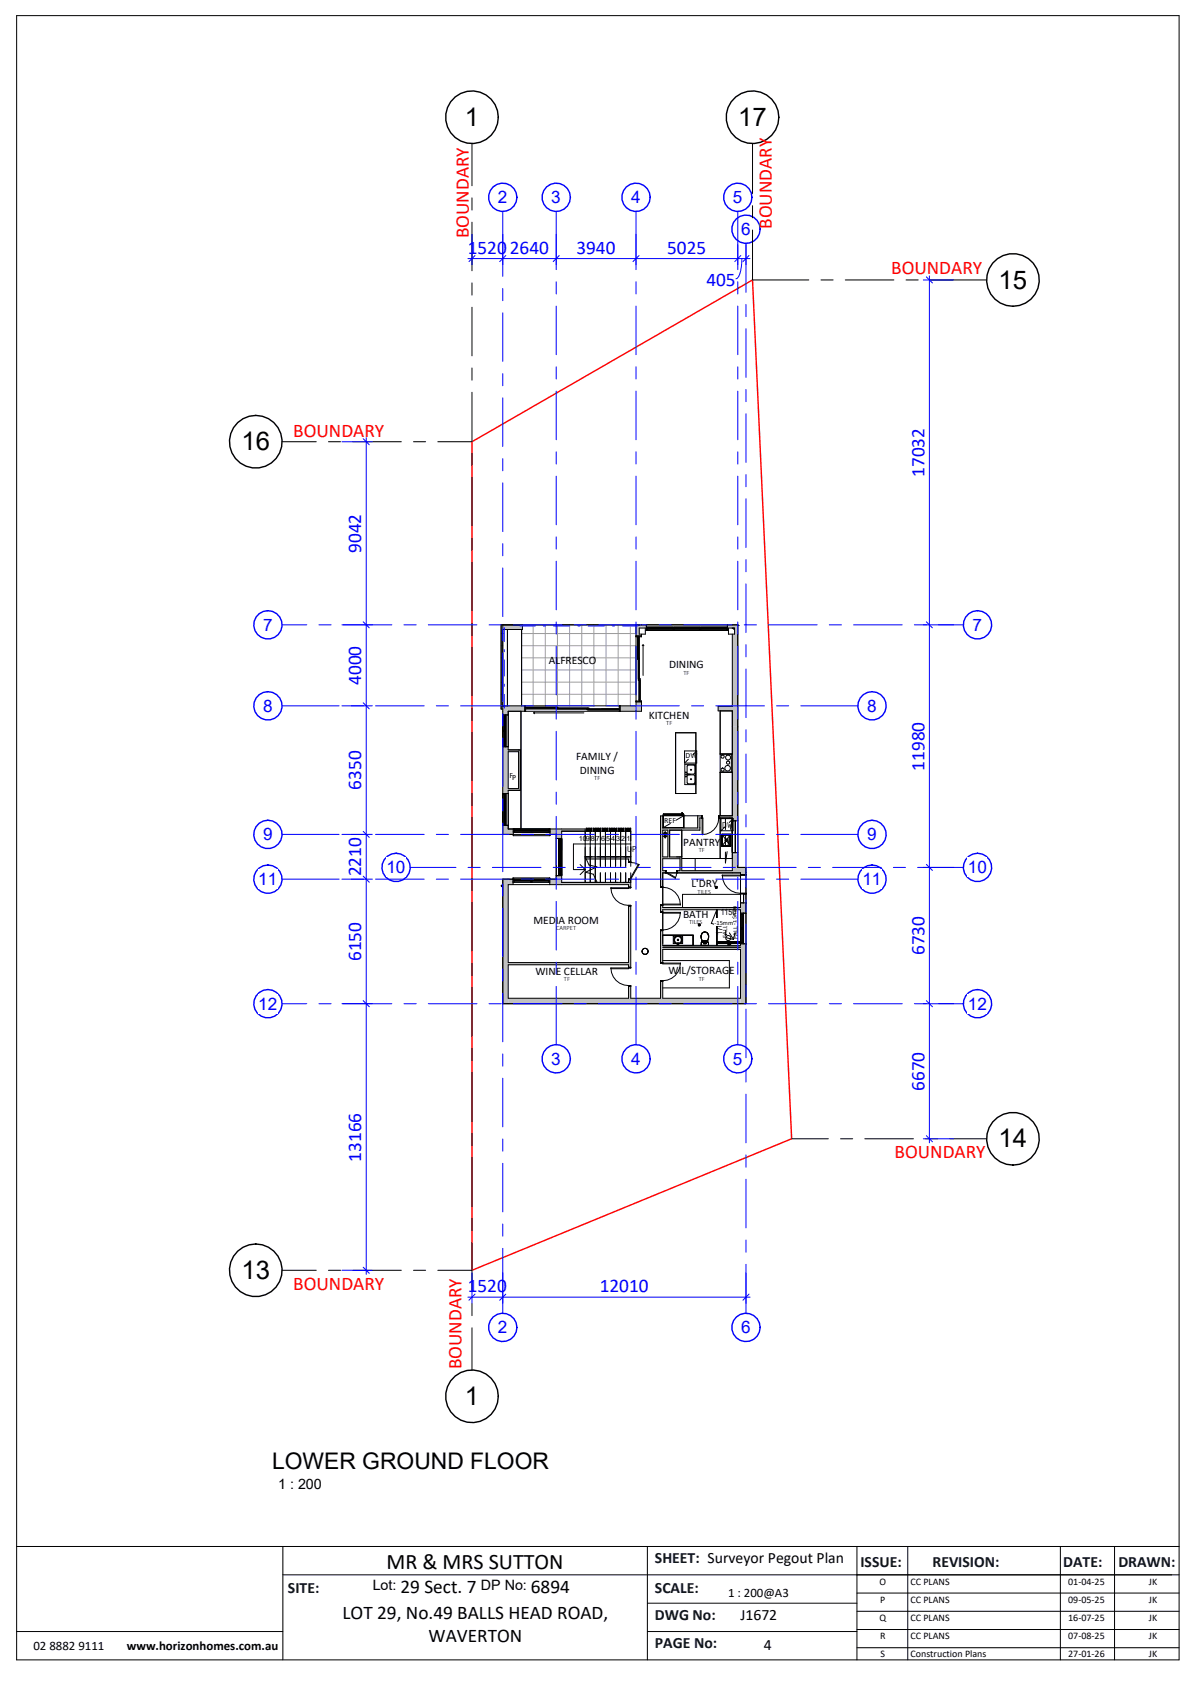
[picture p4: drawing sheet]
<svg xmlns="http://www.w3.org/2000/svg" width="297mm" height="420mm" viewBox="0 0 297 420" stroke-linecap="round" stroke-linejoin="round" font-family="sans-serif">
<defs><g id="words">
<g font-size="6.3">
<text x="114.7" y="31.1">1</text>
<text x="182.2" y="31.1">17</text>
<text x="246.5" y="71.3">15</text>
<text x="59.6" y="111.2">16</text>
<text x="246.5" y="283.3">14</text>
<text x="59.6" y="315.8">13</text>
<text x="114.7" y="346.9">1</text>
</g>
<text font-size="5.6" x="67.2" y="362.7">LOWER GROUND FLOOR</text>
<text font-size="5.5" x="95.4" y="387.3">MR &amp; MRS SUTTON</text>
<g font-size="4.8" fill="#f00">
<text x="115.7" y="58.8" transform="rotate(-90 115.7 58.8)">BOUNDARY</text>
<text x="190.5" y="56.5" transform="rotate(-90 190.5 56.5)">BOUNDARY</text>
<text x="220" y="67.5">BOUNDARY</text>
<text x="72.4" y="107.9">BOUNDARY</text>
<text x="220.9" y="285.9">BOUNDARY</text>
<text x="72.4" y="318.4">BOUNDARY</text>
<text x="114" y="338.1" transform="rotate(-90 114 338.1)">BOUNDARY</text>
</g>
<g font-size="4.8" fill="#00f">
<text x="115.5" y="62.6">1520</text>
<text x="125.9" y="62.6">2640</text>
<text x="142.3" y="62.6">3940</text>
<text x="164.7" y="62.6">5025</text>
<text x="174.4" y="70.5">405</text>
<text x="228.2" y="117.8" transform="rotate(-90 228.2 117.8)">17032</text>
<text x="89.2" y="136.5" transform="rotate(-90 89.2 136.5)">9042</text>
<text x="89.2" y="169.1" transform="rotate(-90 89.2 169.1)">4000</text>
<text x="228.2" y="190.3" transform="rotate(-90 228.2 190.3)">11980</text>
<text x="89.2" y="195" transform="rotate(-90 89.2 195)">6350</text>
<text x="89.2" y="216.4" transform="rotate(-90 89.2 216.4)">2210</text>
<text x="89.2" y="237.3" transform="rotate(-90 89.2 237.3)">6150</text>
<text x="228.2" y="235.9" transform="rotate(-90 228.2 235.9)">6730</text>
<text x="228.2" y="269.4" transform="rotate(-90 228.2 269.4)">6670</text>
<text x="89.2" y="286.8" transform="rotate(-90 89.2 286.8)">13166</text>
<text x="115.5" y="319.1">1520</text>
<text x="148.1" y="319.1">12010</text>
</g>
<g font-size="4.8">
<text x="98.9" y="393.2">29 Sect. 7</text>
<text x="131.1" y="393.2">6894</text>
<text x="84.6" y="399.7">LOT 29, No.49 BALLS HEAD ROAD,</text>
<text x="105.8" y="405.5">WAVERTON</text>
</g>
<g font-size="4.2" fill="#00f">
<text x="122.9" y="50.2">2</text>
<text x="136.1" y="50.2">3</text>
<text x="155.8" y="50.2">4</text>
<text x="180.9" y="50.2">5</text>
<text x="182.9" y="58.1">6</text>
<text x="64.9" y="155.7">7</text>
<text x="240.1" y="155.7">7</text>
<text x="64.9" y="175.7">8</text>
<text x="214.1" y="175.7">8</text>
<text x="64.9" y="207.5">9</text>
<text x="214.1" y="207.5">9</text>
<text x="95.4" y="215.6">10</text>
<text x="238.9" y="215.6">10</text>
<text x="63.8" y="218.5">11</text>
<text x="212.9" y="218.5">11</text>
<text x="63.8" y="249.3">12</text>
<text x="238.9" y="249.3">12</text>
<text x="136.1" y="262.9">3</text>
<text x="155.8" y="262.9">4</text>
<text x="180.9" y="262.9">5</text>
<text x="122.9" y="329.2">2</text>
<text x="182.9" y="329.2">6</text>
</g>
<g font-size="3.9" fill="#00182c">
<text x="161.7" y="385.8">SHEET: Surveyor Pegout Plan</text>
<text x="212.4" y="387">ISSUE:</text>
<text x="230.2" y="387">REVISION:</text>
<text x="262.5" y="387">DATE:</text>
<text x="276.1" y="387">DRAWN:</text>
<text x="71.1" y="393.2">SITE:</text>
<text x="161.7" y="393.3">SCALE:</text>
<text x="161.7" y="400.1">DWG No:</text>
<text x="161.7" y="407">PAGE No:</text>
</g>
<g font-size="3.9">
<text x="182.8" y="400.1">J1672</text>
<text x="188.6" y="407.3">4</text>
</g>
<g font-size="3.5">
<text x="68.7" y="367.7">1 : 200</text>
<text x="92" y="392.7">Lot:</text>
<text x="118.7" y="392.7">DP No:</text>
</g>
<g font-size="3.2">
<text x="179.8" y="394.2">1 : 200@A3</text>
<text x="8.3" y="407.5">02 8882 9111</text>
<text x="31.3" y="407.5">www.horizonhomes.com.au</text>
</g>
<g font-size="2.8">
<text x="135.5" y="163.9">ALFRESCO</text>
<text x="165.2" y="165">DINING</text>
<text x="160.2" y="177.6">KITCHEN</text>
<text x="142.2" y="187.6">FAMILY /</text>
<text x="143.1" y="191.1">DINING</text>
<text x="168.7" y="208.9">PANTRY</text>
<text x="170.7" y="219.1">L'DRY</text>
<text x="168.6" y="226.6">BATH</text>
<text x="131.7" y="228.1">MEDIA ROOM</text>
<text x="132.2" y="240.8">WINE CELLAR</text>
<text x="165.1" y="240.6">WIL/STORAGE</text>
</g>
<g font-size="2.5">
<text x="217.1" y="391.4">O</text>
<text x="217.3" y="395.9">P</text>
<text x="224.8" y="391.4">CC PLANS</text>
<text x="224.8" y="395.9">CC PLANS</text>
<text x="263.7" y="391.4">01-04-25</text>
<text x="263.7" y="395.9">09-05-25</text>
<text x="283.6" y="391.4">JK</text>
<text x="283.6" y="395.9">JK</text>
<text x="217.1" y="400.3">Q</text>
<text x="224.8" y="400.3">CC PLANS</text>
<text x="263.7" y="400.3">16-07-25</text>
<text x="283.6" y="400.3">JK</text>
<text x="217.3" y="404.8">R</text>
<text x="224.8" y="404.8">CC PLANS</text>
<text x="263.7" y="404.8">07-08-25</text>
<text x="283.6" y="404.8">JK</text>
<text x="217.4" y="409.2">S</text>
<text x="224.8" y="409.2">Construction Plans</text>
<text x="263.7" y="409.2">27-01-26</text>
<text x="283.6" y="409.2">JK</text>
</g>
<g font-size="2.3">
<text x="178.3" y="204.4">DW</text>
<text x="154.9" y="210.3">UP</text>
</g>
<g font-size="2.1">
<text x="177.9" y="226">1150</text>
<text x="178.4" y="230.9" transform="rotate(-90 178.4 230.9)">1760</text>
</g>
<g font-size="1.9">
<text x="169.3" y="187.3">DW</text>
<text x="125.8" y="192.1">F</text>
<text x="126.4" y="192.6">P</text>
<text x="164" y="203.3">REF</text>
</g>
<g font-size="1.8">
<text x="142.9" y="207.6">10</text>
<text x="144.6" y="207.6">9</text>
<text x="145.9" y="207.6">8</text>
<text x="147.1" y="207.6">7</text>
<text x="148.4" y="207.6">6</text>
<text x="149.6" y="207.6">5</text>
<text x="150.9" y="207.6">4</text>
<text x="152.1" y="207.6">3</text>
<text x="153.4" y="207.6">2</text>
<text x="154.6" y="207.6">1</text>
</g>
<g font-size="1.6">
<text x="168.8" y="166.6">TF</text>
<text x="164.5" y="179.1">TF</text>
<text x="146.7" y="192.6">TF</text>
<text x="172.5" y="210.5">TF</text>
<text x="172.2" y="220.6">TILES</text>
<text x="137.3" y="229.6">CARPET</text>
<text x="170.1" y="228.1">TILES</text>
<text x="176.4" y="228.3">-15mm</text>
<text x="179.5" y="231.6" transform="rotate(-90 179.5 231.6)">FALL</text>
<text x="182.1" y="231.8" transform="rotate(-90 182.1 231.8)">FALL -15mm</text>
<text x="139.2" y="242.3">TF</text>
<text x="172.5" y="242.1">TF</text>
</g>
</g></defs>
<g fill="#c0c0c0">
<path d="M180.8 214.2h3.4v1.3h-3.4z"/>
<path d="M124.1 217.1h1.4v30.7h-1.4z"/>
<path d="M138.7 204.7h5.8v.5h-5.8z"/>
<path d="M163.1 201.5h.5v13.5h-.5z"/>
<path d="M144.5 211.6h10.7v.5h-10.5z"/>
<path d="M182.8 233v14.8h1.4v-14.8zM182.8 222.9v2.6h1.4v-2.6zM182.8 215.5v.4h1.4v-.4z"/>
<path d="M153.1 174.3v1.3h5.3v-1.3zM124.1 174.3v1.3h5.5v-1.3z"/>
<path d="M180.8 211v3.2h1.3v-3.2zM180.8 154.3v.8h.5v1.5h-.5v22.9h1.3v-25.2z"/>
<path d="M180.8 210.5v.5h1.3v-.5zM180.8 179.5v23.2h1.3v-23.2z"/>
<path d="M135.7 217.1v1.3h3v-1.3zM125.5 217.1v1.3h1.2v-1.3z"/>
<path d="M163.1 242.3v4.2h.5v-4.2zM163.1 229.8v7.9h.5v-7.9zM163.1 223.6v1.5h.5v-1.5zM163.1 215v3.9h.5v-3.9z"/>
<path d="M163.6 215v.5h.7v-.5zM167.2 215v.5h13.6v-.5z"/>
<path d="M137.3 216.2v.9h1.4v-.9zM137.3 204.7v2.3h1.4v-2.3z"/>
<path d="M155.2 243.5v3h.5v-3zM155.2 223.7v15.2h.5v-15.2zM155.2 217.2v1.9h.5v-1.9zM155.2 211.6v1.2h.5v-1.2z"/>
</g>
<path d="M125.5 185.4h2.5M128.2 185.2v10" fill="none" stroke="#c0c0c0" stroke-width=".45"/>
<path d="M123.7 154.3v20.8h.4v-20.8zM129 154.3v1.1h-.2v18.9h28.2v-20z" fill="#fff"/>
<g fill="#c0c0c0">
<path d="M135.8 204.7v1.3h1.5v-1.3zM124.1 204.7v1.3h2.6v-1.3z"/>
<path d="M124.1 203.8v.9h1.4v-.9zM124.1 184.4v11.5h1.4v-11.5zM124.1 175.6v.9h1.4v-.9z"/>
</g>
<path d="M165.1 205v6.6" fill="none" stroke="#c0c0c0" stroke-width=".45"/>
<g fill="#c0c0c0">
<path d="M125.5 246.5h57.3v1.3h-57.3z"/>
<path d="M138.7 217.9h16.5v.5h-16.5z"/>
<path d="M163.6 224.1h19.2v.5h-19.2z"/>
<path d="M124.1 154.3h4.9v1.1h-4.9z"/>
<path d="M177.3 174.4h3.5v1.1h-3.5z"/>
<path d="M125.5 237.7h29.7v.5h-29.7z"/>
<path d="M163.6 233.9h19.2v.5h-19.2z"/>
<path d="M163.6 211.6h4.3v.4h-4.3z"/>
<path d="M180.2 201.4h.6v.6h-.6z"/>
<path d="M163.6 204.4h9.2v.6h-9.2z"/>
<path d="M172.2 202h.6v2.4h-.6z"/>
<path d="M157 173.3v1h1.4v-1zM157 154.3v2.7h1.4v-.4h-.6v-1.5h.6v-.8z"/>
<path d="M179.6 154.3v1.3h.2v-.5h1v-.8zM158.4 154.3v.8h.9v.5h.3v-1.3z"/>
<path d="M172.2 201.4v.6h1v-.6zM177.6 201.4v.6h2.6v-.6z"/>
</g>
<path d="M125.5 194.9h2.5M168.1 211.6v3.4" fill="none" stroke="#c0c0c0" stroke-width=".45"/>
<path d="M163.6 233.4h19.2v.5h-19.2z" fill="#c0c0c0"/>
<g fill="#000">
<path d="M144.7 204.5h.3v.7h-.3zM145.3 204.5h.2v.7h-.2zM145.9 204.5h.2v.7h-.2zM146.4 204.5h.3v.7h-.3zM147 204.5h.2v.7h-.2zM147.6 204.5h.2v.7h-.2zM148.1 204.5h.3v.7h-.3zM148.7 204.5h.2v.7h-.2zM149.2 204.5h.3v.7h-.3zM149.8 204.5h.3v.7h-.3zM150.4 204.5h.2v.7h-.2zM150.9 204.5h.3v.7h-.3z"/>
<path d="M151.5 204.5h.3v.7h-.3zM152.1 204.5h.2v.7h-.2zM152.6 204.5h.3v.7h-.3zM153.2 204.5h.3v.7h-.3zM153.8 204.5h.2v.7h-.2zM154.3 204.5h.3v.7h-.3zM154.9 204.5h.3v.7h-.3zM155.5 204.5h.2v.7h-.2z"/>
</g>
<g fill="#fff">
<path d="M157.8 155.1h1.5v1.5h-1.5z"/>
<path d="M179.8 155.1h1.5v1.5h-1.5z"/>
<path d="M179.8 232.6v.3h2.9v-.3zM177.1 232.6v.3h2.6v-.3z"/>
</g>
<g fill="none" stroke="#9f9f9f" stroke-width=".25">
<path d="M123.7 156.4h.4M123.7 159.4h.4M128.8 156.4h28.2M128.8 159.4h28.2M131.6 154.3v20M134.6 154.3v20M137.6 154.3v20M140.6 154.3v20M143.6 154.3v20M146.6 154.3v20M149.6 154.3v20M152.6 154.3v20"/>
<path d="M155.6 154.3v20M123.7 162.4h.4M123.7 165.4h.4M123.7 168.4h.4M123.7 171.4h.4M123.7 174.4h.4M128.8 162.4h28.2M128.8 165.4h28.2M128.8 168.4h28.2M128.8 171.4h28.2"/>
</g>
<g fill="none" stroke="#000" stroke-width=".25">
<path d="M124.1 154.3v51.7h13.2v11.1h-13.2v30.7h60.1v-33.6h-2.1v-59.9M125.3 155.4v18.9M128.8 155.4v18.9M129 154.3v1.1h-4.9M157 154.3v20h-32.9M157 157h1.4M157.4 157.2v5.5h.2M157.6 157.2v10.8h.2M157.8 155.1h1.5v1.5h-1.5zM157.8 157.2v15.9M158.4 156.6v.6h-1.4M158.8 159.2v7.6"/>
<path d="M158.8 159.2l-.2 .2M158.8 159.2l.2 .2M159.3 155.6h20.5M159.6 154.3v1.3M159.6 154.9h20M159.8 155.2h6.4M159.8 155.3h6.4M159.8 154.9v.7M166.2 154.9v.7M166.4 155.2h6.4M166.4 155.3h6.4M166.4 154.9v.7"/>
<path d="M172.8 154.9v.7M173 155.2h6.3M173 154.9v.7M173 155.3h6.3M179.3 154.9v.7M179.6 154.3v1.3M179.8 155.1h1.5v1.5h-1.5zM180.8 155.1l.4 .3 .1-.3M180.8 156.6v17.8h-3.5v1.1h3.5v25.9h-3.4v.6M180.8 155.1h.4M181.2 155.1h.1M182.1 154.3h-58.4v20.8h.4"/>
<path d="M182.1 154.3l.4 .2M124.1 176.5h1.4M124.1 176.8h.8M124.4 176.8v7.3M124.6 176.8v7.3M124.9 176.5v7.9M128.6 175.6v29.1M129.6 174.3v1.3M129.8 175.1h15.1M129.8 174.9h15.6v.2M129.8 174.7h7.9v.2M129.8 174.3v1.3"/>
<path d="M131.8 176h12.4M131.8 176l.2 .2M132 175.8l-.2 .2M137.5 174.9v.2h15.4M144.9 175.1v.2h8M152.9 174.3v1.3M153.1 174.3v1.3M157 173.1h1.4v2.5h-32.9v9.6h3v10h-3v9.5h19v13.2M157 173.3h1.4M157.6 162.5h.2M157.8 167.6h.2v5.5M177.8 175.5v25.9"/>
<path d="M124.1 195.9h1.4M124.1 184.4h1.4M124.1 196.2h.8M124.1 199.7h.8M124.1 200h.8M124.1 184.1h.8M124.1 180.3h.8M124.1 180.6h.8M124.4 196.2v7.3M124.6 196.2v7.3M124.9 195.9v7.9M125.5 185.6h2.5v9.1h-2.5z"/>
<path d="M166.8 180.9h5v15h-5zM169.2 191.7l.2-.1 .1 .1-.1 .2zM169.4 190.6l.1 .1-.1 .2-.2-.2zM169.7 191.4h1.8v2.1h-1.8zM169.9 191.1l-.3-.2 .1-1.9h1.8v2.1l-2.2 .1 1 .1v-.1M169.9 187.5l-.9 .9M170.5 190.1l.1-.2 .1 .2-.1 .1zM170.6 192.3l.1 .1-.1 .1-.1-.1zM171.7 188.7h-2.6v5h2.6M172 185.4h-3v3M172 185.4v3h-3M172 185.4l-.9 1"/>
<path d="M177.8 186.2h2.7v4.5M177.8 190.7h3M177.8 186.2h3M178.1 189.8l.3-.2 .3 .2 .1 .3-.2 .3h-.4l-.2-.3zM178.1 186.6l.3-.2 .3 .2 .1 .3-.2 .3h-.4l-.2-.3zM179.4 188l.3-.1 .4 .1 .1 .4-.3 .3h-.3l-.3-.3zM123.7 218.7l.2-.2 .2 .2-.1 .2h-.2zM124.1 203.8h1.4M124.1 203.5h.8M126.7 218.4v-1.6h9v1.6M126.7 217.8h9M126.7 204.7v1.6h9.1v-1.6"/>
<path d="M126.7 205.5h9.1M126.7 205.4h9.1M126.9 217.5h8.6M126.9 217.4h8.6M126.9 217.1v.7M127 204.9h8.5M127 204.7v.7M127 205.1h8.5M131.1 217.1v.7M131.3 217.1v.7M135.5 217.1v.7M135.5 204.7v.7"/>
<path d="M137.3 216.2h1.4M137.3 207h1.4M137.9 216.1h.8M137.9 207.4h.8M137.9 207.2h.8M137.9 207v9.2M137.9 216h.8M137.9 207.3h.8M137.9 215.8h.8M138.2 207.3v8.7M138.4 207.3v8.7M143.2 213.5l1.3 1.2"/>
<path d="M144.5 214.7l-1.3 1.3M144.7 212.1h10.5v.9l1.6 .1 1 .4M145.7 205.2v12.7M147 205.2h-.3v-.7h-.3v.7h-.3v-.7h-.2v.7h-.4v-.7h-.2v.7h-.3v-.7h-.3v.7h-6v12.7h17M148.2 205.2v8.7M148.2 215.5v2.4M148.7 205.2v-.7h.2v.7M149.2 205.2v-.7h.3v9.4M149.5 215.5v2.4M149.8 205.2v-.7h.3v.7M150.4 205.2v-.7h.2v.7M150.7 205.2v8.7"/>
<path d="M150.7 215.5v2.4M150.8 219.2a4.3 4.3 0 0 0 4.4 4.4M150.8 219.2v.2h4.4v-1h-29.7v19.3h29.7v-14.1M150.9 205.2v-.7h.3v.7M151.5 205.2v-.7h.3v.7M152 205.2v8.7M152 215.5v2.4M152.1 205.2v-.7h.2v.7M152.6 205.2v-.7h.3v.7M153.2 205.2v-.7h.3v.7M153.2 205.2v8.7M153.2 215.5v2.4"/>
<path d="M153.8 205.2v-.7h.2v.7M154.3 205.2v-.7h.3v.7M154.5 205.2v8.7M154.5 215.5v2.4M154.9 205.2v-.7h.3v.7M155.2 217.2h.5M155.2 219.1h.5M155.2 212.8h.5M155.5 205.2v-.7h.2v9.4M155.7 217.1h-.5v.8M155.7 205.2h-7.3v-.7h-.3v.7h-.3v-.7h-.2v.7h-.4v-.7h-.2v13.4M155.7 215.5v3.7h-4.9"/>
<path d="M155.7 211.6h-11.2l.9 2 2 .5-2.9 1.3 2 .4 .9 2.1M155.7 208.4h-14.1v6.3h2.9M157.8 213.5l-.2-.1-2 3.6 .1 .1M157.8 213.5l-2.1 3.6M163.1 218.9h.5M163.6 215.5h19.2v8.6h-19.2zM163.6 205h1.3v6.6h-1.3zM163.6 201.5v2.9M163.7 205.8h1M163.7 206.5h1M163.8 201h5v.3h-5zM163.8 201.3h5v3h-5z"/>
<path d="M164.2 205.3v1.7M164.3 215v.5M164.4 215.5v-.5h-.8v-3h4.3v3h-.9v1.2l-.3 .6M164.4 215.5l.1-.1 2.3 1.3-.1 .1M164.4 215.5l2.3 1.3M165.5 203.3l-1.9 1.1M167.2 215v.5M168.3 212h12.5M168.3 201v-.2h.2v.2M168.8 201.4l-1.9 1.1M168.9 201.4v3M171.6 212v2.9"/>
<path d="M172.2 201.4v3h-8.6M173.2 201.4v.6M173.3 206.1v-4.7l-10.2 .1v17.6a4.4 4.4 0 0 1 4.9 4.3M173.3 206.1h.2v-4.1h-.7v3h-7.5v6.6h3M176.6 219.1h.1M176.6 218.9h.4v.4h-.4zM176.6 218.9h.4M176.6 219.3h.4M176.8 218.8v.1M176.8 219.2v.1M177 219.1h.1M177 218.9v.3"/>
<path d="M177.4 202a4.1 4.1 0 0 1-4.1 4.1M177.4 202h3.4M177.6 201.4v.6M177.8 202v10M178.2 208.9l.1 .1M178.2 208.9h.1M178.2 206.1v2.8M178.2 206v.1M178.2 209h.1M178.3 206l-.1 .1M178.3 206h-.1M178.3 209h2"/>
<path d="M178.3 206h2M178.3 208.8v.1M178.3 206.2h.1M178.3 208.8h.1M178.3 206.2v2.6M178.3 206.1v.1M178.3 206.1h.1M178.3 216.1a4.5 4.5 0 0 0 4.5 4.5h1.4M178.3 216.1v.2h4.5M178.3 216.1h5.9M178.3 208.9h.1M178.3 206.1h1.9"/>
<path d="M178.3 208.9h1.9M178.3 208.8h1.9M178.3 206.2h1.9M178.3 206.2l.8 1.1M178.9 204.2l-.9 .9M179.1 207.3l.2-.1 .2 .1v.3l-.2 .2-.2-.2zM179.1 202.1v2.7M179.1 206.4v2.4M179.1 207.4h.4v.2l-.2 .1zM179.1 207.7l-.8 1.1M179.5 207.7l.7 1.1M179.5 210.3l-.4 2.8v-2.7"/>
<path d="M180.1 206.3l-.3 2.4M180.2 206.1l.1 .1M180.2 208.8v.1M180.2 206.1v.1M180.2 206.2h.1M180.2 208.8h.1M180.2 206.2v2.6M180.2 206.1h.1M180.2 206.2l-.7 1.1M180.3 208.9h-.1M180.3 206.1h.1M180.3 208.8h.1"/>
<path d="M180.3 206.1v.1M180.3 208.8v.1M180.3 208.8l-.1 .1M180.3 206.2v2.6M180.3 206l.1 .1M180.3 206h.1M180.4 209h-.1M180.4 206v.1M180.4 208.9l-.1 .1M180.4 208.9h.1M180.4 206.1v2.8M180.8 202l-.5 2.8"/>
<path d="M180.8 202v13h-12.5v-10M180.8 202.7h1.3M180.8 210.5h1.3M181 202.1h-3v3M181 202.1v3h-3M181 202.1l-.9 1M181.5 202.7v7.8M182.8 215.9h1.4M150.8 239a4.3 4.3 0 0 0 4.4 4.4M150.8 239v.2h4.4v-1h-29.7v8.3h29.7v-3.1M155.2 223.6h.5v15.4h-4.9M155.2 223.7h.5"/>
<path d="M155.2 238.9h.5M163.1 229.8h.5M163.1 237.7h.5M163.1 223.6h.5M163.1 225.1h.5M163.6 224.6h19.2v8.8h-19.2zM163.6 223.2h4.4v.2M163.6 233.9h19.2M163.6 230.9h7.5v2.5M163.6 237.2h16.5v6.7h-16.5M166.2 231.2l.2 .2M166.2 233h.7"/>
<path d="M166.2 231.2v1.8M166.2 231.2h.7M166.4 232.8l-.2 .2M167.2 232l.3 .1-.1 .1zM167.2 232.1l.2-.1 .1 .1-.1 .1zM167.3 233.1v.1M167.3 232.1h.2zM167.3 233.1l.1 .2zM167.3 233.1l.1-.4v.4M167.3 233.1l.1 .2M167.4 233.1v.2M167.4 232.9a.86 .86 0 0 0 .8-1 .86 .86 0 0 0-1-.7 .86 .86 0 0 0-.7 1.1l.3 .4 .5 .2"/>
<path d="M167.5 233.1l-.1 .2M167.5 233.1v.1M167.8 233h.7M167.8 231.2h.7M168 225.3a4.4 4.4 0 0 1-4.9 4.3v8.2h4.9M168 237.8a4.3 4.3 0 0 1-4.4 4.4M168 237.8v.2h-4.4v-3.6h19.2v12.1h-19.2v-4.3M168 225.3v.2h-4.4M168 223.4h-4.9v1.9h4.9M168.3 232.8l.2 .2M168.4 232.1a.98 .98 0 0 0-1-1 .98 .98 0 0 0-1 .9 .98 .98 0 0 0 .9 1M168.4 232.1l-.2 .5-.8 .4"/>
<path d="M168.4 232.1a1.01 1.01 0 0 0-1-1 1.01 1.01 0 0 0-1 .9 1.01 1.01 0 0 0 .9 1.1M168.4 232.1l-.3 .6-.7 .4M168.5 231.2l-.2 .2M168.5 231.2v1.8M172.4 228.4h.1M172.4 228.2h.4v.4h-.4zM172.5 228.2h.3v.3M172.6 228.1v.1M172.6 228.5v.1M172.8 228.4h.1M173.1 231.5v.2M173.1 231.2v.2"/>
<path d="M173.1 231.4h.1M173.1 233.3v.1M173.1 231v.1M173.1 233.4h.2M173.1 230.9v.3M173.1 231.7l.3 .8M173.1 232.8v.6M173.3 232.6l-.2 .2M173.3 232.6h1.4M173.3 232.6l-.1 .2M173.3 230.4l.5-.3h.5l.4 .3M173.3 230.4l-.2 .6v.7"/>
<path d="M173.3 230.4l.8-.3 .6 .3M173.3 230.4l-.1 .3M173.4 232.5v.1M173.4 232.3h1.3M173.6 230.2l-.3 .2M173.7 232.9l.1 .1zM173.7 232.6h-.4M173.8 233h.5M173.9 232.9v.1M173.9 232.9h.1M173.9 230.1h.1M174 230.1h.1"/>
<path d="M174 232.9v.1M174 230.1a1.09 1.09 0 0 0-.8 1.6M174 232.9l.1 .1M174.1 232.9v.1M174.1 230.1a1.09 1.09 0 0 1 .8 1.6M174.3 232.8v.2zM174.3 233h-.6M174.5 230.2l.2 .2M174.6 232.3h.1M174.6 232.5v.1M174.7 232.3l-.1 .2M174.7 230.4l.3 .6-.1 .7"/>
<path d="M174.7 230.4l.3 .7-.1 .6M174.7 230.4l.1 .3M174.7 232.6l.2 .2M174.8 233.4h.1M174.8 230.7h.1M174.8 230.7l.1 .2M174.9 232.8v.6M174.9 232.8v.1M174.9 231.7l-.2 .6M174.9 230.9v.3M174.9 231v.1M175 231.5l-.1 .2"/>
<path d="M176.9 224.8l-1.3 3.2 1.3 .3M176.9 224.6v8.8M177 224.6v8.8M177 232.5h2.7M177 232.9h2.7M177.1 232.6h2.6M177.1 232.8h2.6M177.1 232.9h2.6M179 230.7l.2 .2M179.2 229.7v1.2M179.4 230.7l-.2 .2M179.8 233.4h.1"/>
<path d="M179.8 233.3h.1M179.8 233.3v.1M179.8 232.8h2.9M179.8 232.9h2.9M179.8 232.5h3M179.8 232.9h3M179.8 232.6h3v.3M180.2 233.2l-.2 .1v.1M180.2 233.2l.2-.2h-.6v-.8a.62 .62 0 0 0 .5-.9 .62 .62 0 0 0-1 0 .62 .62 0 0 0 .4 .9l.1 1.1M180.2 233.2h.1M182.8 232.8h.8M182.8 225.5h1.4"/>
<path d="M182.8 222.9h1.4M182.8 233h1.4M182.8 220.7h1.4M182.8 220.8h-14.3v3.3M182.8 220.7h.8v2.2M182.8 225.7h.8M182.8 229.1h.8M182.8 229.4h.8M183.1 225.7v7.1M183.3 225.7v7.1M183.6 225.5v7.5M155.2 243.5h.5"/>
<path d="M163.1 242.3h.5M163.6 242.2h-.5v4.3h-7.4v-3.1h-.5"/>
<circle cx="179.6" cy="189.7" r=".7"/>
<circle cx="179.7" cy="187" r=".63"/>
<circle cx="164.2" cy="205.8" r=".25"/>
<circle cx="164.2" cy="206.5" r=".25"/>
<circle cx="179.3" cy="207.5" r=".28"/>
<circle cx="159.3" cy="234.9" r=".75"/>
</g>
<path d="M124.5 155v3.4M128.4 154.6h3.7M134.1 154.6h.6M136.7 154.6h4M142.7 154.6h.5M145.2 154.6h4M151.2 154.6h.5M153.7 154.6h3.8M124.5 160.4v.5M124.5 162.9v4M124.5 168.9v.6M124.5 171.5v3.4" fill="none" stroke="#00f" stroke-width=".25"/>
<path d="M116.5 109.1l69.3-40 9.6 212.1-78.9 32.5z" fill="none" stroke="#f00" stroke-width=".35"/>
<circle cx="116.5" cy="344.8" r="6.5" fill="none" stroke="#000" stroke-width=".35"/>
<path d="M114.7 341.3h3.5v7h-3.5z" fill="#fff"/>
<circle cx="116.5" cy="28.9" r="6.5" fill="none" stroke="#000" stroke-width=".35"/>
<path d="M114.7 25.4h3.5v7.1h-3.5z" fill="#fff"/>
<g fill="none" stroke="#000" stroke-width=".25">
<path d="M116.5 35.4v10.5M116.5 48.9v3M116.5 54.9v12M116.5 69.9v3M116.5 75.9v12M116.5 90.9v3M116.5 96.9v12M116.5 111.9v3M116.5 117.9v12M116.5 132.9v3M116.5 138.9v12M116.5 153.9v3"/>
<path d="M116.5 159.9v12M116.5 174.9v3M116.5 180.9v12M116.5 195.9v3M116.5 201.9v12M116.5 216.9v3M116.5 222.9v12M116.5 237.9v3M116.5 243.9v12M116.5 258.9v3M116.5 264.9v12M116.5 279.9v3"/>
<path d="M116.5 285.9v12M116.5 300.9v3M116.5 306.9v12M116.5 321.9v3M116.5 327.9v10.4"/>
</g>
<circle cx="124.1" cy="327.8" r="3.5" fill="none" stroke="#00f" stroke-width=".35"/>
<path d="M122.9 325.4h2.4v4.8h-2.4z" fill="#fff"/>
<circle cx="124.1" cy="48.7" r="3.5" fill="none" stroke="#00f" stroke-width=".35"/>
<path d="M122.9 46.4h2.4v4.7h-2.4z" fill="#fff"/>
<g fill="none" stroke="#00f" stroke-width=".25">
<path d="M124.1 52.2v16M124.1 71.2v3M124.1 77.2v12M124.1 92.2v3M124.1 98.2v12M124.1 113.2v3M124.1 119.2v12M124.1 134.2v3M124.1 140.2v12M124.1 155.2v3M124.1 161.2v12M124.1 176.2v3"/>
<path d="M124.1 182.2v12M124.1 197.2v3M124.1 203.2v12M124.1 218.2v3M124.1 224.2v12M124.1 239.2v3M124.1 245.2v12M124.1 260.2v3M124.1 266.2v12M124.1 281.2v3M124.1 287.2v12M124.1 302.2v3"/>
<path d="M124.1 308.2v16.1"/>
</g>
<circle cx="137.3" cy="261.4" r="3.5" fill="none" stroke="#00f" stroke-width=".35"/>
<path d="M136.1 259.1h2.4v4.7h-2.4z" fill="#fff"/>
<circle cx="137.3" cy="48.7" r="3.5" fill="none" stroke="#00f" stroke-width=".35"/>
<path d="M136.1 46.4h2.4v4.7h-2.4z" fill="#fff"/>
<g fill="none" stroke="#00f" stroke-width=".25">
<path d="M137.3 52.2v14.4M137.3 69.6v3M137.3 75.6v12M137.3 90.6v3M137.3 96.6v12M137.3 111.6v3M137.3 117.6v12M137.3 132.6v3M137.3 138.6v12M137.3 153.6v3M137.3 159.6v12M137.3 174.6v3"/>
<path d="M137.3 180.6v12M137.3 195.6v3M137.3 201.6v12M137.3 216.6v3M137.3 222.6v12M137.3 237.6v3M137.3 243.6v14.3"/>
</g>
<circle cx="182.1" cy="261.4" r="3.5" fill="none" stroke="#00f" stroke-width=".35"/>
<path d="M180.9 259.1h2.4v4.7h-2.4z" fill="#fff"/>
<circle cx="182.1" cy="48.7" r="3.5" fill="none" stroke="#00f" stroke-width=".35"/>
<path d="M180.9 46.4h2.4v4.7h-2.4z" fill="#fff"/>
<g fill="none" stroke="#00f" stroke-width=".25">
<path d="M182.1 52.2v14.4M182.1 69.6v3M182.1 75.6v12M182.1 90.6v3M182.1 96.6v12M182.1 111.6v3M182.1 117.6v12M182.1 132.6v3M182.1 138.6v12M182.1 153.6v3M182.1 159.6v12M182.1 174.6v3"/>
<path d="M182.1 180.6v12M182.1 195.6v3M182.1 201.6v12M182.1 216.6v3M182.1 222.6v12M182.1 237.6v3M182.1 243.6v14.3"/>
</g>
<circle cx="184.2" cy="327.8" r="3.5" fill="none" stroke="#00f" stroke-width=".35"/>
<path d="M182.9 325.4h2.4v4.8h-2.4z" fill="#fff"/>
<circle cx="184.2" cy="56.6" r="3.5" fill="none" stroke="#00f" stroke-width=".35"/>
<path d="M182.9 54.2h2.4v4.8h-2.4z" fill="#fff"/>
<g fill="none" stroke="#00f" stroke-width=".25">
<path d="M184.2 60.1v12.1M184.2 75.2v3M184.2 81.2v12M184.2 96.2v3M184.2 102.2v12M184.2 117.2v3M184.2 123.2v12M184.2 138.2v3M184.2 144.2v12M184.2 159.2v3M184.2 165.2v12M184.2 180.2v3"/>
<path d="M184.2 186.2v12M184.2 201.2v3M184.2 207.2v12M184.2 222.2v3M184.2 228.2v12M184.2 243.2v3M184.2 249.2v12M184.2 264.2v3M184.2 270.2v12M184.2 285.2v3M184.2 291.2v12M184.2 306.2v3"/>
<path d="M184.2 312.2v12.1"/>
</g>
<circle cx="241.3" cy="154.3" r="3.5" fill="none" stroke="#00f" stroke-width=".35"/>
<path d="M240.1 151.9h2.4v4.8h-2.4z" fill="#fff"/>
<circle cx="66.1" cy="154.3" r="3.5" fill="none" stroke="#00f" stroke-width=".35"/>
<path d="M64.9 151.9h2.4v4.8h-2.4z" fill="#fff"/>
<g fill="none" stroke="#00f" stroke-width=".25">
<path d="M69.6 154.3h6.1M78.7 154.3h3M84.7 154.3h12M99.7 154.3h3M105.7 154.3h12M120.7 154.3h3M126.7 154.3h12M141.7 154.3h3M147.7 154.3h12M162.7 154.3h3M168.7 154.3h12M183.7 154.3h3"/>
<path d="M189.7 154.3h12M204.7 154.3h3M210.7 154.3h12M225.7 154.3h3M231.7 154.3h6.1"/>
</g>
<circle cx="215.3" cy="174.3" r="3.5" fill="none" stroke="#00f" stroke-width=".35"/>
<path d="M214.1 171.9h2.4v4.8h-2.4z" fill="#fff"/>
<circle cx="66.1" cy="174.3" r="3.5" fill="none" stroke="#00f" stroke-width=".35"/>
<path d="M64.9 171.9h2.4v4.8h-2.4z" fill="#fff"/>
<g fill="none" stroke="#00f" stroke-width=".25">
<path d="M69.6 174.3h14.1M86.7 174.3h3M92.7 174.3h12M107.7 174.3h3M113.7 174.3h12M128.7 174.3h3M134.7 174.3h12M149.7 174.3h3M155.7 174.3h12M170.7 174.3h3M176.7 174.3h12M191.7 174.3h3"/>
<path d="M197.7 174.3h14.1"/>
</g>
<circle cx="215.3" cy="206" r="3.5" fill="none" stroke="#00f" stroke-width=".35"/>
<path d="M214.1 203.7h2.4v4.7h-2.4z" fill="#fff"/>
<circle cx="66.1" cy="206" r="3.5" fill="none" stroke="#00f" stroke-width=".35"/>
<path d="M64.9 203.7h2.4v4.7h-2.4z" fill="#fff"/>
<g fill="none" stroke="#00f" stroke-width=".25">
<path d="M69.6 206h14.1M86.7 206h3M92.7 206h12M107.7 206h3M113.7 206h12M128.7 206h3M134.7 206h12M149.7 206h3M155.7 206h12M170.7 206h3M176.7 206h12M191.7 206h3"/>
<path d="M197.7 206h14.1"/>
</g>
<circle cx="241.3" cy="214.2" r="3.5" fill="none" stroke="#00f" stroke-width=".35"/>
<path d="M238.9 211.8h4.8v4.8h-4.8z" fill="#fff"/>
<circle cx="97.8" cy="214.2" r="3.5" fill="none" stroke="#00f" stroke-width=".35"/>
<path d="M95.4 211.8h4.8v4.8h-4.8z" fill="#fff"/>
<g fill="none" stroke="#00f" stroke-width=".25">
<path d="M101.3 214.2h11.3M115.6 214.2h3M121.6 214.2h12M136.6 214.2h3M142.6 214.2h12M157.6 214.2h3M163.6 214.2h12M178.6 214.2h3M184.6 214.2h12M199.6 214.2h3M205.6 214.2h12M220.6 214.2h3"/>
<path d="M226.6 214.2h11.2"/>
</g>
<circle cx="215.3" cy="217.1" r="3.5" fill="none" stroke="#00f" stroke-width=".35"/>
<path d="M212.9 214.7h4.8v4.8h-4.8z" fill="#fff"/>
<circle cx="66.1" cy="217.1" r="3.5" fill="none" stroke="#00f" stroke-width=".35"/>
<path d="M63.8 214.7h4.7v4.8h-4.7z" fill="#fff"/>
<g fill="none" stroke="#00f" stroke-width=".25">
<path d="M69.6 217.1h14.1M86.7 217.1h3M92.7 217.1h12M107.7 217.1h3M113.7 217.1h12M128.7 217.1h3M134.7 217.1h12M149.7 217.1h3M155.7 217.1h12M170.7 217.1h3M176.7 217.1h12M191.7 217.1h3"/>
<path d="M197.7 217.1h14.1"/>
</g>
<circle cx="241.3" cy="247.8" r="3.5" fill="none" stroke="#00f" stroke-width=".35"/>
<path d="M238.9 245.4h4.8v4.8h-4.8z" fill="#fff"/>
<circle cx="66.1" cy="247.8" r="3.5" fill="none" stroke="#00f" stroke-width=".35"/>
<path d="M63.8 245.4h4.7v4.8h-4.7z" fill="#fff"/>
<g fill="none" stroke="#00f" stroke-width=".25">
<path d="M69.6 247.8h6.1M78.7 247.8h3M84.7 247.8h12M99.7 247.8h3M105.7 247.8h12M120.7 247.8h3M126.7 247.8h12M141.7 247.8h3M147.7 247.8h12M162.7 247.8h3M168.7 247.8h12M183.7 247.8h3"/>
<path d="M189.7 247.8h12M204.7 247.8h3M210.7 247.8h12M225.7 247.8h3M231.7 247.8h6.1"/>
</g>
<circle cx="157" cy="261.4" r="3.5" fill="none" stroke="#00f" stroke-width=".35"/>
<path d="M155.8 259.1h2.4v4.7h-2.4z" fill="#fff"/>
<circle cx="157" cy="48.7" r="3.5" fill="none" stroke="#00f" stroke-width=".35"/>
<path d="M155.8 46.4h2.4v4.7h-2.4z" fill="#fff"/>
<g fill="none" stroke="#00f" stroke-width=".25">
<path d="M157 52.2v14.4M157 69.6v3M157 75.6v12M157 90.6v3M157 96.6v12M157 111.6v3M157 117.6v12M157 132.6v3M157 138.6v12M157 153.6v3M157 159.6v12M157 174.6v3"/>
<path d="M157 180.6v12M157 195.6v3M157 201.6v12M157 216.6v3M157 222.6v12M157 237.6v3M157 243.6v14.3"/>
</g>
<circle cx="63.1" cy="313.7" r="6.5" fill="none" stroke="#000" stroke-width=".35"/>
<path d="M59.6 310.1h7v7.1h-7z" fill="#fff"/>
<path d="M69.6 313.7h8.5M81.1 313.7h3M87.1 313.7h12M102.1 313.7h3M108.1 313.7h8.4" fill="none" stroke="#000" stroke-width=".25"/>
<circle cx="250.1" cy="281.2" r="6.5" fill="none" stroke="#000" stroke-width=".35"/>
<path d="M246.5 277.6h7v7.1h-7z" fill="#fff"/>
<path d="M195.4 281.2h9.1M207.5 281.2h3M213.5 281.2h12M228.5 281.2h3M234.5 281.2h9.1" fill="none" stroke="#000" stroke-width=".25"/>
<circle cx="250.1" cy="69.1" r="6.5" fill="none" stroke="#000" stroke-width=".35"/>
<path d="M246.5 65.6h7v7.1h-7z" fill="#fff"/>
<path d="M185.8 69.1h13.9M202.7 69.1h3M208.7 69.1h12M223.7 69.1h3M229.7 69.1h13.9" fill="none" stroke="#000" stroke-width=".25"/>
<circle cx="63.1" cy="109.1" r="6.5" fill="none" stroke="#000" stroke-width=".35"/>
<path d="M59.6 105.5h7v7.1h-7z" fill="#fff"/>
<path d="M69.6 109.1h8.5M81.1 109.1h3M87.1 109.1h12M102.1 109.1h3M108.1 109.1h8.4M179.4 231.6l1.7 .4M180.1 230.3l1 1.7M181.5 230.2l-.4 1.8" fill="none" stroke="#000" stroke-width=".25"/>
<path d="M176.4 226.8h4.6v1.9h-4.6z" fill="#fff"/>
<g fill="none" stroke="#00f" stroke-width=".25">
<path d="M116.5 57.8v7.5M124.1 57.8v7.5M137.3 57.8v7.5M157 57.8v7.5M115.5 63.8h69.7M117.3 63.1l-1.5 1.5M124.9 63.1l-1.5 1.5M138.1 63.1l-1.5 1.5M157.8 63.1l-1.5 1.5M182.1 60.4v4.9M182.9 63.1l-1.5 1.5M183.2 63.8l-.1 1.2a6.7 6.7 0 0 1-1.1 3.7l-.3 .1"/>
<path d="M184.2 60.4v4.9M184.9 63.1l-1.5 1.5M228 69.1h7.5M228.7 68.4l1.5 1.5M229.5 68.1v214.1M84.4 109.1h7.5M89.7 108.3l1.5 1.5M90.4 108.1v206.6M84.4 154.3h7.5M89.7 153.5l1.5 1.5M228 154.3h7.5M228.7 153.5l1.5 1.5"/>
<path d="M84.4 174.3h7.5M89.7 173.5l1.5 1.5M84.4 206h7.5M84.4 217.1h7.5M89.7 205.3l1.5 1.5M89.7 216.3l1.5 1.5M228 214.2h7.5M228.7 213.4l1.5 1.5M84.4 247.8h7.5M89.7 247.1l1.5 1.5M228 247.8h7.5M228.7 247.1l1.5 1.5"/>
<path d="M228 281.2h7.5M228.7 280.4l1.5 1.5M84.4 313.7h7.5M89.7 312.9l1.5 1.5M116.5 314.3v7.5M117.3 319.5l-1.5 1.5M124.1 314.3v7.5M124.9 319.5l-1.5 1.5M184.2 314.3v7.5M184.9 319.5l-1.5 1.5M115.5 320.3h69.7"/>
</g>
<circle cx="185.8" cy="28.9" r="6.5" fill="none" stroke="#000" stroke-width=".35"/>
<path d="M182.2 25.4h7.1v7.1h-7.1z" fill="#fff"/>
<g fill="none" stroke="#000" stroke-width=".25">
<path d="M4.1 3.9h287v405.9h-287zM185.8 35.4v12.4M185.8 50.8v3M185.8 56.8v12.3M4.1 381.8h287M69.8 381.8v28M69.8 388.8h221.3M159.8 395.8h51.8M159.8 381.8v28M211.6 381.8v28M211.6 393.3h79.5M211.6 397.8h79.5"/>
<path d="M224.1 381.8v28M261.8 381.8v28M275.2 381.8v28M4.1 402.8h65.7M159.8 402.8h51.8M211.6 406.8h79.5M211.6 402.3h79.5"/>
</g>
<path d="M179 391.2h15.7v3.9h-15.7z" fill="#fff"/>
<use href="#words"/>
</svg>
